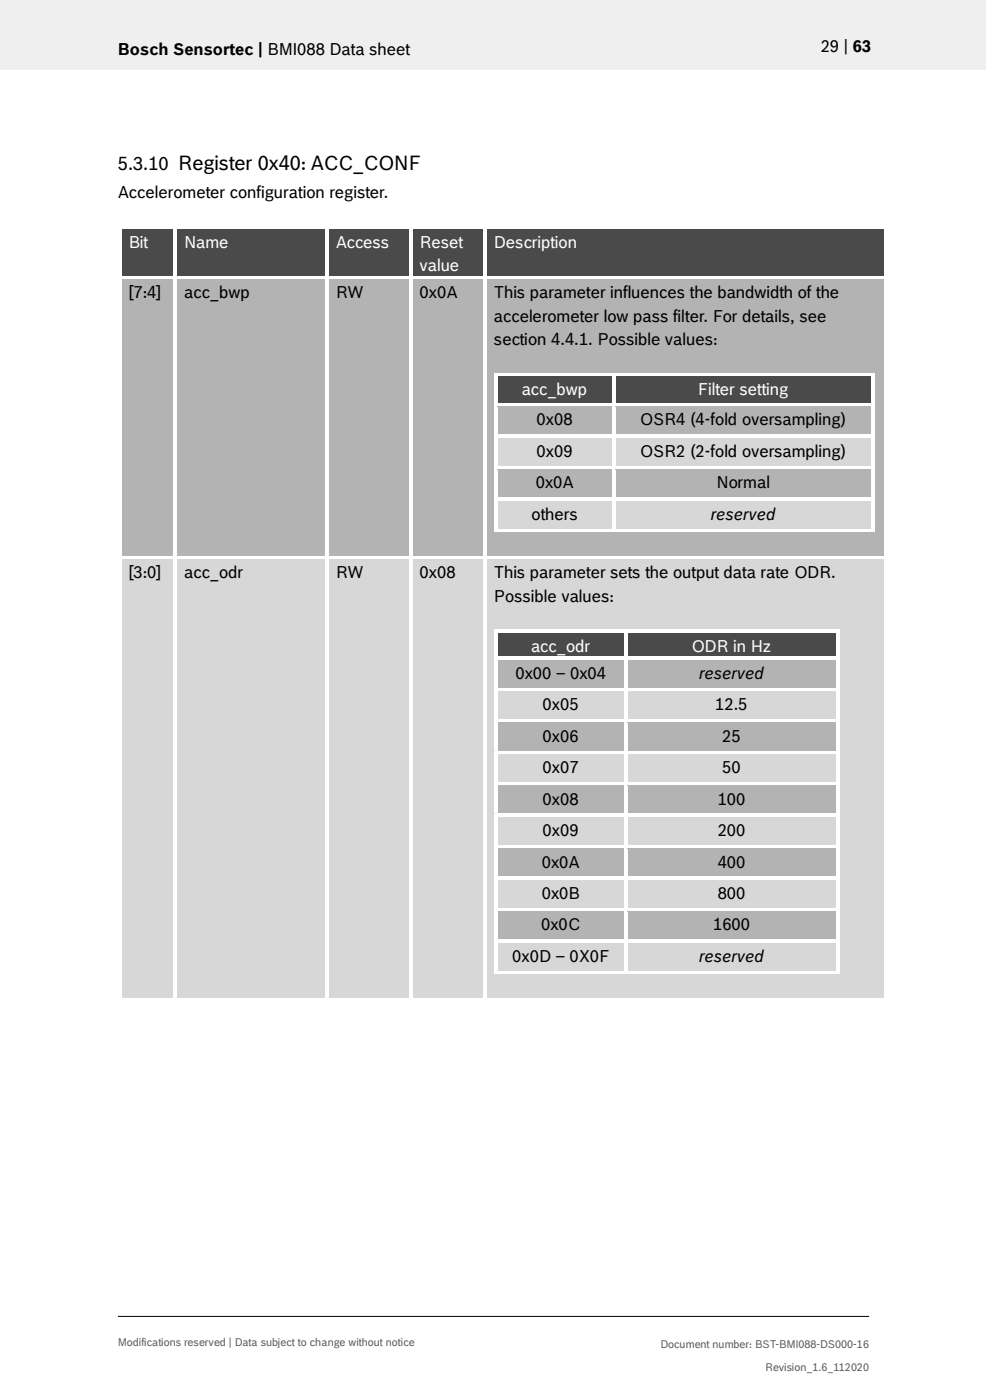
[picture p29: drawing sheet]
<svg xmlns="http://www.w3.org/2000/svg" width="210mm" height="297mm" viewBox="0 0 210 297" stroke-linecap="round" stroke-linejoin="round" font-family="sans-serif">
<defs><g id="words">
<text font-size="3.9" x="25" y="36">5.3.10 Register 0x40: ACC_CONF</text>
<g font-size="3.5">
<text x="25" y="11.6">Bosch Sensortec | BMI088 Data sheet</text>
<text x="174.1" y="11">29 | 63</text>
<text x="25" y="42">Accelerometer configuration register.</text>
<text x="27.3" y="63.3">[7:4]</text>
<text x="39.1" y="63.3">acc_bwp</text>
<text x="71.2" y="63.3">RW</text>
<text x="89" y="63.3">0x0A</text>
<text x="104.8" y="63.3">This parameter influences the bandwidth of the</text>
<text x="104.8" y="68.2">accelerometer low pass filter. For details, see</text>
<text x="104.8" y="73.2">section 4.4.1. Possible values:</text>
<text x="113.8" y="90.3">0x08</text>
<text x="135.8" y="90.3">OSR4 (4-fold oversampling)</text>
<text x="113.8" y="96.9">0x09</text>
<text x="135.8" y="96.9">OSR2 (2-fold oversampling)</text>
<text x="113.6" y="103.6">0x0A</text>
<text x="152" y="103.6">Normal</text>
<text x="112.8" y="110.3">others</text>
<text x="150.8" y="110.3">reserved</text>
<text x="27.3" y="122.7">[3:0]</text>
<text x="39.1" y="122.7">acc_odr</text>
<text x="71.2" y="122.7">RW</text>
<text x="89" y="122.7">0x08</text>
<text x="104.8" y="122.7">This parameter sets the output data rate ODR.</text>
<text x="104.8" y="127.6">Possible values:</text>
<text x="109.3" y="144">0x00 – 0x04</text>
<text x="148.3" y="144">reserved</text>
<text x="115.1" y="150.7">0x05</text>
<text x="151.7" y="150.7">12.5</text>
<text x="115.1" y="157.4">0x06</text>
<text x="153.2" y="157.4">25</text>
<text x="115.1" y="164">0x07</text>
<text x="153.2" y="164">50</text>
<text x="115.1" y="170.7">0x08</text>
<text x="152.3" y="170.7">100</text>
<text x="115.1" y="177.4">0x09</text>
<text x="152.3" y="177.4">200</text>
<text x="114.9" y="184">0x0A</text>
<text x="152.3" y="184">400</text>
<text x="114.9" y="190.7">0x0B</text>
<text x="152.3" y="190.7">800</text>
<text x="114.8" y="197.4">0x0C</text>
<text x="151.3" y="197.4">1600</text>
<text x="108.6" y="204">0x0D – 0X0F</text>
<text x="148.3" y="204">reserved</text>
</g>
<g font-size="3.5" fill="#fff">
<text x="27.3" y="52.6">Bit</text>
<text x="39.1" y="52.6">Name</text>
<text x="71.2" y="52.6">Access</text>
<text x="89" y="52.6">Reset</text>
<text x="104.8" y="52.6">Description</text>
<text x="89" y="57.6">value</text>
<text x="110.7" y="83.9">acc_bwp</text>
<text x="148.1" y="83.9">Filter setting</text>
<text x="112.7" y="138.3">acc_odr</text>
<text x="146.8" y="138.3">ODR in Hz</text>
</g>
<g font-size="2.3" fill="#535f6b">
<text x="25" y="285.6">Modifications reserved | Data subject to change without notice</text>
<text x="140.1" y="286">Document number: BST-BMI088-DS000-16</text>
<text x="162.3" y="290.9">Revision_1.6_112020</text>
</g>
</g></defs>
<path d="M-.1 0h209.2v14.8h-209.2z" fill-rule="evenodd" fill="#efeff0"/>
<path d="M25 279.3h159.4" fill="none" stroke="#000" stroke-width=".21"/>
<g fill="#424c58">
<path d="M25.8 48.7h11v9.9h-11z" fill-rule="evenodd"/>
<path d="M27.3 48.7h8v4.9h-8z" fill-rule="evenodd"/>
<path d="M37.6 48.7h31.3v9.9h-31.3z" fill-rule="evenodd"/>
<path d="M39.1 48.7h28.3v4.9h-28.3z" fill-rule="evenodd"/>
<path d="M69.7 48.7h17v9.9h-17z" fill-rule="evenodd"/>
<path d="M71.2 48.7h14v4.9h-14z" fill-rule="evenodd"/>
<path d="M87.5 48.7h15v9.9h-15z" fill-rule="evenodd"/>
<path d="M89 48.7h12v4.9h-12z" fill-rule="evenodd"/>
<path d="M89 53.6h12v5h-12z" fill-rule="evenodd"/>
<path d="M103.3 48.7h84.2v9.9h-84.2z" fill-rule="evenodd"/>
<path d="M104.8 48.7h81.2v4.9h-81.2z" fill-rule="evenodd"/>
</g>
<g fill="#fff">
<path d="M25.1 47.9h.7v.8h-.7z" fill-rule="evenodd"/>
<path d="M25.1 47.9h.7v.7h-.7z" fill-rule="evenodd"/>
<path d="M25.8 47.9h11v.7h-11z" fill-rule="evenodd"/>
</g>
<path d="M25.8 48.7h11" fill="none" stroke="#424c58" stroke-width=".21"/>
<g fill="#fff">
<path d="M36.8 48.6l.8 .1z" fill-rule="evenodd"/>
<path d="M36.8 47.9h.8v.7h-.8z" fill-rule="evenodd"/>
<path d="M37.6 47.9h31.3v.7h-31.3z" fill-rule="evenodd"/>
</g>
<path d="M37.6 48.7h31.3" fill="none" stroke="#424c58" stroke-width=".21"/>
<g fill="#fff">
<path d="M68.9 48.6l.8 .1z" fill-rule="evenodd"/>
<path d="M68.9 47.9h.8v.7h-.8z" fill-rule="evenodd"/>
<path d="M69.7 47.9h17v.7h-17z" fill-rule="evenodd"/>
</g>
<path d="M69.7 48.7h17" fill="none" stroke="#424c58" stroke-width=".21"/>
<g fill="#fff">
<path d="M86.7 48.6l.8 .1z" fill-rule="evenodd"/>
<path d="M86.7 47.9h.8v.7h-.8z" fill-rule="evenodd"/>
<path d="M87.5 47.9h15v.7h-15z" fill-rule="evenodd"/>
</g>
<path d="M87.5 48.7h15" fill="none" stroke="#424c58" stroke-width=".21"/>
<g fill="#fff">
<path d="M102.5 48.6l.8 .1z" fill-rule="evenodd"/>
<path d="M102.5 47.9h.8v.7h-.8z" fill-rule="evenodd"/>
<path d="M103.3 47.9h84.2v.7h-84.2z" fill-rule="evenodd"/>
</g>
<path d="M103.3 48.7h84.2" fill="none" stroke="#424c58" stroke-width=".21"/>
<g fill="#fff">
<path d="M187.5 47.9h.8v.8h-.8z" fill-rule="evenodd"/>
<path d="M187.5 47.9h.8v.7h-.8z" fill-rule="evenodd"/>
<path d="M25.1 48.7h.7v9.9h-.7z" fill-rule="evenodd"/>
<path d="M36.8 48.7h.8v9.9h-.8z" fill-rule="evenodd"/>
<path d="M68.9 48.7h.8v9.9h-.8z" fill-rule="evenodd"/>
<path d="M86.7 48.7h.8v9.9h-.8z" fill-rule="evenodd"/>
<path d="M102.5 48.7h.8v9.9h-.8z" fill-rule="evenodd"/>
<path d="M187.5 48.7h.8v9.9h-.8z" fill-rule="evenodd"/>
</g>
<g fill="#b2b3b5">
<path d="M25.8 59.4h11v58.5h-11z" fill-rule="evenodd"/>
<path d="M27.3 59.4h8v4.9h-8z" fill-rule="evenodd"/>
<path d="M37.6 59.4h31.3v58.5h-31.3z" fill-rule="evenodd"/>
<path d="M39.1 59.4h28.3v4.9h-28.3z" fill-rule="evenodd"/>
<path d="M69.7 59.4h17v58.5h-17z" fill-rule="evenodd"/>
<path d="M71.2 59.4h14v4.9h-14z" fill-rule="evenodd"/>
<path d="M87.5 59.4h15v58.5h-15z" fill-rule="evenodd"/>
<path d="M89 59.4h12v4.9h-12z" fill-rule="evenodd"/>
<path d="M103.3 59.4h84.2v58.5h-84.2z" fill-rule="evenodd"/>
<path d="M104.8 59.4h81.2v4.9h-81.2z" fill-rule="evenodd"/>
<path d="M104.8 64.3h81.2v4.9h-81.2z" fill-rule="evenodd"/>
<path d="M104.8 69.2h81.2v5h-81.2z" fill-rule="evenodd"/>
<path d="M104.8 74.2h81.2v4.9h-81.2z" fill-rule="evenodd"/>
</g>
<path d="M104.8 79.1v6.4" fill="none" stroke="#b2b3b5" stroke-width=".21"/>
<g fill="#424c58">
<path d="M105.6 79.9h24.2v5.6h-24.2z" fill-rule="evenodd"/>
<path d="M107.1 79.9h21.2v4.9h-21.2z" fill-rule="evenodd"/>
<path d="M130.6 79.9h54.2v5.6h-54.2z" fill-rule="evenodd"/>
<path d="M132.1 79.9h51.2v4.9h-51.2z" fill-rule="evenodd"/>
</g>
<g fill="#fff">
<path d="M104.8 79.1h.8v.8h-.8z" fill-rule="evenodd"/>
<path d="M104.8 79.1h.8v.7h-.8z" fill-rule="evenodd"/>
<path d="M105.6 79.1h24.2v.7h-24.2z" fill-rule="evenodd"/>
</g>
<path d="M105.6 79.9h24.2" fill="none" stroke="#424c58" stroke-width=".21"/>
<g fill="#fff">
<path d="M129.8 79.8l.8 .1z" fill-rule="evenodd"/>
<path d="M129.8 79.1h.8v.7h-.8z" fill-rule="evenodd"/>
<path d="M130.6 79.1h54.2v.7h-54.2z" fill-rule="evenodd"/>
</g>
<path d="M130.6 79.9h54.2" fill="none" stroke="#424c58" stroke-width=".21"/>
<g fill="#fff">
<path d="M184.8 79.1h.8v.8h-.8z" fill-rule="evenodd"/>
<path d="M184.8 79.1h.8v.7h-.8z" fill-rule="evenodd"/>
<path d="M104.8 79.9h.8v5.6h-.8z" fill-rule="evenodd"/>
<path d="M129.8 79.9h.8v5.6h-.8z" fill-rule="evenodd"/>
<path d="M184.8 79.9h.8v5.6h-.8z" fill-rule="evenodd"/>
</g>
<path d="M104.8 85.5v6.7" fill="none" stroke="#b2b3b5" stroke-width=".21"/>
<g fill="#b2b3b5">
<path d="M105.6 86.3h24.2v5.9h-24.2z" fill-rule="evenodd"/>
<path d="M107.1 86.3h21.2v4.9h-21.2z" fill-rule="evenodd"/>
<path d="M130.6 86.3h54.2v5.9h-54.2z" fill-rule="evenodd"/>
<path d="M132.1 86.3h51.2v4.9h-51.2z" fill-rule="evenodd"/>
</g>
<g fill="#fff">
<path d="M104.8 85.5h.8v.8h-.8z" fill-rule="evenodd"/>
<path d="M105.6 85.5h24.2v.8h-24.2z" fill-rule="evenodd"/>
</g>
<path d="M105.6 86.3h24.2" fill="none" stroke="#b2b3b5" stroke-width=".21"/>
<g fill="#fff">
<path d="M129.8 85.5h.8v.8h-.8z" fill-rule="evenodd"/>
<path d="M130.6 85.5h54.2v.8h-54.2z" fill-rule="evenodd"/>
</g>
<path d="M130.6 86.3h54.2" fill="none" stroke="#b2b3b5" stroke-width=".21"/>
<g fill="#fff">
<path d="M184.8 85.5h.8v.8h-.8z" fill-rule="evenodd"/>
<path d="M104.8 86.3h.8v5.9h-.8z" fill-rule="evenodd"/>
<path d="M129.8 86.3h.8v5.9h-.8z" fill-rule="evenodd"/>
<path d="M184.8 86.3h.8v5.9h-.8z" fill-rule="evenodd"/>
</g>
<path d="M104.8 92.2v6.7" fill="none" stroke="#b2b3b5" stroke-width=".21"/>
<g fill="#d7d7da">
<path d="M105.6 93h24.2v5.9h-24.2z" fill-rule="evenodd"/>
<path d="M107.1 93h21.2v4.9h-21.2z" fill-rule="evenodd"/>
<path d="M130.6 93h54.2v5.9h-54.2z" fill-rule="evenodd"/>
<path d="M132.1 93h51.2v4.9h-51.2z" fill-rule="evenodd"/>
</g>
<g fill="#fff">
<path d="M104.8 92.2h.8v.8h-.8z" fill-rule="evenodd"/>
<path d="M105.6 92.2h24.2v.7h-24.2z" fill-rule="evenodd"/>
</g>
<path d="M105.6 92.9h24.2" fill="none" stroke="#d7d7da" stroke-width=".21"/>
<g fill="#fff">
<path d="M129.8 92.2h.8v.8h-.8z" fill-rule="evenodd"/>
<path d="M130.6 92.2h54.2v.7h-54.2z" fill-rule="evenodd"/>
</g>
<path d="M130.6 92.9h54.2" fill="none" stroke="#d7d7da" stroke-width=".21"/>
<g fill="#fff">
<path d="M184.8 92.2h.8v.8h-.8z" fill-rule="evenodd"/>
<path d="M104.8 93h.8v5.9h-.8z" fill-rule="evenodd"/>
<path d="M129.8 93h.8v5.9h-.8z" fill-rule="evenodd"/>
<path d="M184.8 93h.8v5.9h-.8z" fill-rule="evenodd"/>
</g>
<path d="M104.8 98.9v6.6" fill="none" stroke="#b2b3b5" stroke-width=".21"/>
<g fill="#b2b3b5">
<path d="M105.6 99.6h24.2v5.9h-24.2z" fill-rule="evenodd"/>
<path d="M107.1 99.6h21.2v5h-21.2z" fill-rule="evenodd"/>
<path d="M130.6 99.6h54.2v5.9h-54.2z" fill-rule="evenodd"/>
<path d="M132.1 99.6h51.2v5h-51.2z" fill-rule="evenodd"/>
</g>
<g fill="#fff">
<path d="M104.8 98.9h.8v.8h-.8z" fill-rule="evenodd"/>
<path d="M105.6 98.9h24.2v.7h-24.2z" fill-rule="evenodd"/>
</g>
<path d="M105.6 99.6h24.2" fill="none" stroke="#b2b3b5" stroke-width=".21"/>
<g fill="#fff">
<path d="M129.8 98.9h.8v.8h-.8z" fill-rule="evenodd"/>
<path d="M130.6 98.9h54.2v.7h-54.2z" fill-rule="evenodd"/>
</g>
<path d="M130.6 99.6h54.2" fill="none" stroke="#b2b3b5" stroke-width=".21"/>
<g fill="#fff">
<path d="M184.8 98.9h.8v.8h-.8z" fill-rule="evenodd"/>
<path d="M104.8 99.7h.8v5.8h-.8z" fill-rule="evenodd"/>
<path d="M129.8 99.7h.8v5.8h-.8z" fill-rule="evenodd"/>
<path d="M184.8 99.7h.8v5.8h-.8z" fill-rule="evenodd"/>
</g>
<path d="M104.8 105.5v7.5" fill="none" stroke="#b2b3b5" stroke-width=".21"/>
<g fill="#d7d7da">
<path d="M105.6 106.3h24.2v5.9h-24.2z" fill-rule="evenodd"/>
<path d="M107.1 106.3h21.2v4.9h-21.2z" fill-rule="evenodd"/>
<path d="M130.6 106.3h54.2v5.9h-54.2z" fill-rule="evenodd"/>
<path d="M132.1 106.3h51.2v4.9h-51.2z" fill-rule="evenodd"/>
</g>
<g fill="#fff">
<path d="M104.8 105.5h.8v.8h-.8z" fill-rule="evenodd"/>
<path d="M105.6 105.5h24.2v.8h-24.2z" fill-rule="evenodd"/>
</g>
<path d="M105.6 106.3h24.2" fill="none" stroke="#d7d7da" stroke-width=".21"/>
<g fill="#fff">
<path d="M129.8 105.5h.8v.8h-.8z" fill-rule="evenodd"/>
<path d="M130.6 105.5h54.2v.8h-54.2z" fill-rule="evenodd"/>
</g>
<path d="M130.6 106.3h54.2" fill="none" stroke="#d7d7da" stroke-width=".21"/>
<g fill="#fff">
<path d="M184.8 105.5h.8v.8h-.8z" fill-rule="evenodd"/>
<path d="M104.8 106.3h.8v5.9h-.8z" fill-rule="evenodd"/>
<path d="M104.8 112.2h.8v.8h-.8z" fill-rule="evenodd"/>
<path d="M104.8 112.2h.8v.8h-.8z" fill-rule="evenodd"/>
<path d="M105.6 112.2h24.2v.8h-24.2z" fill-rule="evenodd"/>
<path d="M129.8 106.3h.8v5.9h-.8z" fill-rule="evenodd"/>
<path d="M129.8 112.2h.8v.8h-.8z" fill-rule="evenodd"/>
<path d="M130.6 112.2h54.2v.8h-54.2z" fill-rule="evenodd"/>
<path d="M184.8 106.3h.8v5.9h-.8z" fill-rule="evenodd"/>
<path d="M184.8 112.2h.8v.8h-.8z" fill-rule="evenodd"/>
<path d="M184.8 112.2h.8v.8h-.8z" fill-rule="evenodd"/>
</g>
<path d="M104.8 113h81.2v4.9h-81.2z" fill-rule="evenodd" fill="#b2b3b5"/>
<g fill="#fff">
<path d="M25.1 58.6h.7v.8h-.7z" fill-rule="evenodd"/>
<path d="M25.8 58.6h11v.7h-11z" fill-rule="evenodd"/>
</g>
<path d="M25.8 59.3h11" fill="none" stroke="#b2b3b5" stroke-width=".21"/>
<g fill="#fff">
<path d="M36.8 58.6h.8v.8h-.8z" fill-rule="evenodd"/>
<path d="M37.6 58.6h31.3v.7h-31.3z" fill-rule="evenodd"/>
</g>
<path d="M37.6 59.3h31.3" fill="none" stroke="#b2b3b5" stroke-width=".21"/>
<g fill="#fff">
<path d="M68.9 58.6h.8v.8h-.8z" fill-rule="evenodd"/>
<path d="M69.7 58.6h17v.7h-17z" fill-rule="evenodd"/>
</g>
<path d="M69.7 59.3h17" fill="none" stroke="#b2b3b5" stroke-width=".21"/>
<g fill="#fff">
<path d="M86.7 58.6h.8v.8h-.8z" fill-rule="evenodd"/>
<path d="M87.5 58.6h15v.7h-15z" fill-rule="evenodd"/>
</g>
<path d="M87.5 59.3h15" fill="none" stroke="#b2b3b5" stroke-width=".21"/>
<g fill="#fff">
<path d="M102.5 58.6h.8v.8h-.8z" fill-rule="evenodd"/>
<path d="M103.3 58.6h84.2v.7h-84.2z" fill-rule="evenodd"/>
</g>
<path d="M103.3 59.3h84.2" fill="none" stroke="#b2b3b5" stroke-width=".21"/>
<g fill="#fff">
<path d="M187.5 58.6h.8v.8h-.8z" fill-rule="evenodd"/>
<path d="M25.1 59.4h.7v58.5h-.7z" fill-rule="evenodd"/>
<path d="M36.8 59.4h.8v58.5h-.8z" fill-rule="evenodd"/>
<path d="M68.9 59.4h.8v58.5h-.8z" fill-rule="evenodd"/>
<path d="M86.7 59.4h.8v58.5h-.8z" fill-rule="evenodd"/>
<path d="M102.5 59.4h.8v58.5h-.8z" fill-rule="evenodd"/>
<path d="M187.5 59.4h.8v58.5h-.8z" fill-rule="evenodd"/>
</g>
<g fill="#d7d7da">
<path d="M25.8 118.7h11v93h-11z" fill-rule="evenodd"/>
<path d="M27.3 118.7h8v4.9h-8z" fill-rule="evenodd"/>
<path d="M37.6 118.7h31.3v93h-31.3z" fill-rule="evenodd"/>
<path d="M39.1 118.7h28.3v4.9h-28.3z" fill-rule="evenodd"/>
<path d="M69.7 118.7h17v93h-17z" fill-rule="evenodd"/>
<path d="M71.2 118.7h14v4.9h-14z" fill-rule="evenodd"/>
<path d="M87.5 118.7h15v93h-15z" fill-rule="evenodd"/>
<path d="M89 118.7h12v4.9h-12z" fill-rule="evenodd"/>
<path d="M103.3 118.7h84.2v93h-84.2z" fill-rule="evenodd"/>
<path d="M104.8 118.7h81.2v4.9h-81.2z" fill-rule="evenodd"/>
<path d="M104.8 123.6h81.2v5h-81.2z" fill-rule="evenodd"/>
<path d="M104.8 128.6h81.2v4.9h-81.2z" fill-rule="evenodd"/>
</g>
<path d="M104.8 133.5v5.8" fill="none" stroke="#d7d7da" stroke-width=".21"/>
<g fill="#424c58">
<path d="M105.6 134.3h26.7v5h-26.7z" fill-rule="evenodd"/>
<path d="M107.1 134.3h23.7v5h-23.7z" fill-rule="evenodd"/>
<path d="M133.1 134.3h44.2v5h-44.2z" fill-rule="evenodd"/>
<path d="M134.6 134.3h41.2v5h-41.2z" fill-rule="evenodd"/>
</g>
<g fill="#fff">
<path d="M104.8 133.5h.8v.8h-.8z" fill-rule="evenodd"/>
<path d="M104.8 133.5h.8v.8h-.8z" fill-rule="evenodd"/>
<path d="M105.6 133.5h26.7v.8h-26.7z" fill-rule="evenodd"/>
</g>
<path d="M105.6 134.3h26.7" fill="none" stroke="#424c58" stroke-width=".21"/>
<g fill="#fff">
<path d="M132.3 134.3h.8z" fill-rule="evenodd"/>
<path d="M132.3 133.5h.8v.8h-.8z" fill-rule="evenodd"/>
<path d="M133.1 133.5h44.3v.8h-44.3z" fill-rule="evenodd"/>
</g>
<path d="M133.1 134.3h44.3" fill="none" stroke="#424c58" stroke-width=".21"/>
<g fill="#fff">
<path d="M177.4 133.5h.7v.8h-.7z" fill-rule="evenodd"/>
<path d="M177.4 133.5h.7v.8h-.7z" fill-rule="evenodd"/>
<path d="M104.8 134.3h.8v5h-.8z" fill-rule="evenodd"/>
<path d="M132.3 134.3h.8v5h-.8z" fill-rule="evenodd"/>
<path d="M177.4 134.3h.7v5h-.7z" fill-rule="evenodd"/>
</g>
<path d="M104.8 139.3v6.6" fill="none" stroke="#d7d7da" stroke-width=".21"/>
<g fill="#b2b3b5">
<path d="M105.6 140.1h26.7v5.8h-26.7z" fill-rule="evenodd"/>
<path d="M107.1 140.1h23.7v4.9h-23.7z" fill-rule="evenodd"/>
<path d="M133.1 140.1h44.2v5.8h-44.2z" fill-rule="evenodd"/>
<path d="M134.6 140.1h41.2v4.9h-41.2z" fill-rule="evenodd"/>
</g>
<g fill="#fff">
<path d="M104.8 139.3h.8v.8h-.8z" fill-rule="evenodd"/>
<path d="M105.6 139.3h26.7v.7h-26.7z" fill-rule="evenodd"/>
</g>
<path d="M105.6 140h26.7" fill="none" stroke="#b2b3b5" stroke-width=".21"/>
<g fill="#fff">
<path d="M132.3 139.3h.8v.8h-.8z" fill-rule="evenodd"/>
<path d="M133.1 139.3h44.3v.7h-44.3z" fill-rule="evenodd"/>
</g>
<path d="M133.1 140h44.3" fill="none" stroke="#b2b3b5" stroke-width=".21"/>
<g fill="#fff">
<path d="M177.4 139.3h.7v.8h-.7z" fill-rule="evenodd"/>
<path d="M104.8 140.1h.8v5.8h-.8z" fill-rule="evenodd"/>
<path d="M132.3 140.1h.8v5.8h-.8z" fill-rule="evenodd"/>
<path d="M177.4 140.1h.7v5.8h-.7z" fill-rule="evenodd"/>
</g>
<path d="M104.8 145.9v6.7" fill="none" stroke="#d7d7da" stroke-width=".21"/>
<g fill="#d7d7da">
<path d="M105.6 146.7h26.7v5.9h-26.7z" fill-rule="evenodd"/>
<path d="M107.1 146.7h23.7v5h-23.7z" fill-rule="evenodd"/>
<path d="M133.1 146.7h44.2v5.9h-44.2z" fill-rule="evenodd"/>
<path d="M134.6 146.7h41.2v5h-41.2z" fill-rule="evenodd"/>
</g>
<g fill="#fff">
<path d="M104.8 145.9h.8v.8h-.8z" fill-rule="evenodd"/>
<path d="M105.6 145.9h26.7v.8h-26.7z" fill-rule="evenodd"/>
</g>
<path d="M105.6 146.7h26.7" fill="none" stroke="#d7d7da" stroke-width=".21"/>
<g fill="#fff">
<path d="M132.3 145.9h.8v.8h-.8z" fill-rule="evenodd"/>
<path d="M133.1 145.9h44.3v.8h-44.3z" fill-rule="evenodd"/>
</g>
<path d="M133.1 146.7h44.3" fill="none" stroke="#d7d7da" stroke-width=".21"/>
<g fill="#fff">
<path d="M177.4 145.9h.7v.8h-.7z" fill-rule="evenodd"/>
<path d="M104.8 146.7h.8v5.9h-.8z" fill-rule="evenodd"/>
<path d="M132.3 146.7h.8v5.9h-.8z" fill-rule="evenodd"/>
<path d="M177.4 146.7h.7v5.9h-.7z" fill-rule="evenodd"/>
</g>
<path d="M104.8 152.6v6.7" fill="none" stroke="#d7d7da" stroke-width=".21"/>
<g fill="#b2b3b5">
<path d="M105.6 153.4h26.7v5.9h-26.7z" fill-rule="evenodd"/>
<path d="M107.1 153.4h23.7v4.9h-23.7z" fill-rule="evenodd"/>
<path d="M133.1 153.4h44.2v5.9h-44.2z" fill-rule="evenodd"/>
<path d="M134.6 153.4h41.2v4.9h-41.2z" fill-rule="evenodd"/>
</g>
<g fill="#fff">
<path d="M104.8 152.6h.8v.8h-.8z" fill-rule="evenodd"/>
<path d="M105.6 152.6h26.7v.7h-26.7z" fill-rule="evenodd"/>
</g>
<path d="M105.6 153.4h26.7" fill="none" stroke="#b2b3b5" stroke-width=".21"/>
<g fill="#fff">
<path d="M132.3 152.6h.8v.8h-.8z" fill-rule="evenodd"/>
<path d="M133.1 152.6h44.3v.7h-44.3z" fill-rule="evenodd"/>
</g>
<path d="M133.1 153.4h44.3" fill="none" stroke="#b2b3b5" stroke-width=".21"/>
<g fill="#fff">
<path d="M177.4 152.6h.7v.8h-.7z" fill-rule="evenodd"/>
<path d="M104.8 153.4h.8v5.9h-.8z" fill-rule="evenodd"/>
<path d="M132.3 153.4h.8v5.9h-.8z" fill-rule="evenodd"/>
<path d="M177.4 153.4h.7v5.9h-.7z" fill-rule="evenodd"/>
</g>
<path d="M104.8 159.3v6.6" fill="none" stroke="#d7d7da" stroke-width=".21"/>
<g fill="#d7d7da">
<path d="M105.6 160h26.7v5.9h-26.7z" fill-rule="evenodd"/>
<path d="M107.1 160h23.7v5h-23.7z" fill-rule="evenodd"/>
<path d="M133.1 160h44.2v5.9h-44.2z" fill-rule="evenodd"/>
<path d="M134.6 160h41.2v5h-41.2z" fill-rule="evenodd"/>
</g>
<g fill="#fff">
<path d="M104.8 159.3h.8v.8h-.8z" fill-rule="evenodd"/>
<path d="M105.6 159.3h26.7v.7h-26.7z" fill-rule="evenodd"/>
</g>
<path d="M105.6 160.1h26.7" fill="none" stroke="#d7d7da" stroke-width=".21"/>
<g fill="#fff">
<path d="M132.3 159.3h.8v.8h-.8z" fill-rule="evenodd"/>
<path d="M133.1 159.3h44.3v.7h-44.3z" fill-rule="evenodd"/>
</g>
<path d="M133.1 160.1h44.3" fill="none" stroke="#d7d7da" stroke-width=".21"/>
<g fill="#fff">
<path d="M177.4 159.3h.7v.8h-.7z" fill-rule="evenodd"/>
<path d="M104.8 160.1h.8v5.8h-.8z" fill-rule="evenodd"/>
<path d="M132.3 160.1h.8v5.8h-.8z" fill-rule="evenodd"/>
<path d="M177.4 160.1h.7v5.8h-.7z" fill-rule="evenodd"/>
</g>
<path d="M104.8 165.9v6.7" fill="none" stroke="#d7d7da" stroke-width=".21"/>
<g fill="#b2b3b5">
<path d="M105.6 166.7h26.7v5.9h-26.7z" fill-rule="evenodd"/>
<path d="M107.1 166.7h23.7v5h-23.7z" fill-rule="evenodd"/>
<path d="M133.1 166.7h44.2v5.9h-44.2z" fill-rule="evenodd"/>
<path d="M134.6 166.7h41.2v5h-41.2z" fill-rule="evenodd"/>
</g>
<g fill="#fff">
<path d="M104.8 165.9h.8v.8h-.8z" fill-rule="evenodd"/>
<path d="M105.6 165.9h26.7v.8h-26.7z" fill-rule="evenodd"/>
</g>
<path d="M105.6 166.7h26.7" fill="none" stroke="#b2b3b5" stroke-width=".21"/>
<g fill="#fff">
<path d="M132.3 165.9h.8v.8h-.8z" fill-rule="evenodd"/>
<path d="M133.1 165.9h44.3v.8h-44.3z" fill-rule="evenodd"/>
</g>
<path d="M133.1 166.7h44.3" fill="none" stroke="#b2b3b5" stroke-width=".21"/>
<g fill="#fff">
<path d="M177.4 165.9h.7v.8h-.7z" fill-rule="evenodd"/>
<path d="M104.8 166.7h.8v5.9h-.8z" fill-rule="evenodd"/>
<path d="M132.3 166.7h.8v5.9h-.8z" fill-rule="evenodd"/>
<path d="M177.4 166.7h.7v5.9h-.7z" fill-rule="evenodd"/>
</g>
<path d="M104.8 172.6v6.7" fill="none" stroke="#d7d7da" stroke-width=".21"/>
<g fill="#d7d7da">
<path d="M105.6 173.4h26.7v5.9h-26.7z" fill-rule="evenodd"/>
<path d="M107.1 173.4h23.7v4.9h-23.7z" fill-rule="evenodd"/>
<path d="M133.1 173.4h44.2v5.9h-44.2z" fill-rule="evenodd"/>
<path d="M134.6 173.4h41.2v4.9h-41.2z" fill-rule="evenodd"/>
</g>
<g fill="#fff">
<path d="M104.8 172.6h.8v.8h-.8z" fill-rule="evenodd"/>
<path d="M105.6 172.6h26.7v.8h-26.7z" fill-rule="evenodd"/>
</g>
<path d="M105.6 173.4h26.7" fill="none" stroke="#d7d7da" stroke-width=".21"/>
<g fill="#fff">
<path d="M132.3 172.6h.8v.8h-.8z" fill-rule="evenodd"/>
<path d="M133.1 172.6h44.3v.8h-44.3z" fill-rule="evenodd"/>
</g>
<path d="M133.1 173.4h44.3" fill="none" stroke="#d7d7da" stroke-width=".21"/>
<g fill="#fff">
<path d="M177.4 172.6h.7v.8h-.7z" fill-rule="evenodd"/>
<path d="M104.8 173.4h.8v5.9h-.8z" fill-rule="evenodd"/>
<path d="M132.3 173.4h.8v5.9h-.8z" fill-rule="evenodd"/>
<path d="M177.4 173.4h.7v5.9h-.7z" fill-rule="evenodd"/>
</g>
<path d="M104.8 179.3v6.7" fill="none" stroke="#d7d7da" stroke-width=".21"/>
<g fill="#b2b3b5">
<path d="M105.6 180.1h26.7v5.9h-26.7z" fill-rule="evenodd"/>
<path d="M107.1 180.1h23.7v4.9h-23.7z" fill-rule="evenodd"/>
<path d="M133.1 180.1h44.2v5.9h-44.2z" fill-rule="evenodd"/>
<path d="M134.6 180.1h41.2v4.9h-41.2z" fill-rule="evenodd"/>
</g>
<g fill="#fff">
<path d="M104.8 179.3h.8v.8h-.8z" fill-rule="evenodd"/>
<path d="M105.6 179.3h26.7v.7h-26.7z" fill-rule="evenodd"/>
</g>
<path d="M105.6 180h26.7" fill="none" stroke="#b2b3b5" stroke-width=".21"/>
<g fill="#fff">
<path d="M132.3 179.3h.8v.8h-.8z" fill-rule="evenodd"/>
<path d="M133.1 179.3h44.3v.7h-44.3z" fill-rule="evenodd"/>
</g>
<path d="M133.1 180h44.3" fill="none" stroke="#b2b3b5" stroke-width=".21"/>
<g fill="#fff">
<path d="M177.4 179.3h.7v.8h-.7z" fill-rule="evenodd"/>
<path d="M104.8 180.1h.8v5.9h-.8z" fill-rule="evenodd"/>
<path d="M132.3 180.1h.8v5.9h-.8z" fill-rule="evenodd"/>
<path d="M177.4 180.1h.7v5.9h-.7z" fill-rule="evenodd"/>
</g>
<path d="M104.8 186v6.6" fill="none" stroke="#d7d7da" stroke-width=".21"/>
<g fill="#d7d7da">
<path d="M105.6 186.7h26.7v5.9h-26.7z" fill-rule="evenodd"/>
<path d="M107.1 186.7h23.7v5h-23.7z" fill-rule="evenodd"/>
<path d="M133.1 186.7h44.2v5.9h-44.2z" fill-rule="evenodd"/>
<path d="M134.6 186.7h41.2v5h-41.2z" fill-rule="evenodd"/>
</g>
<g fill="#fff">
<path d="M104.8 186h.8v.8h-.8z" fill-rule="evenodd"/>
<path d="M105.6 186h26.7v.7h-26.7z" fill-rule="evenodd"/>
</g>
<path d="M105.6 186.7h26.7" fill="none" stroke="#d7d7da" stroke-width=".21"/>
<g fill="#fff">
<path d="M132.3 186h.8v.8h-.8z" fill-rule="evenodd"/>
<path d="M133.1 186h44.3v.7h-44.3z" fill-rule="evenodd"/>
</g>
<path d="M133.1 186.7h44.3" fill="none" stroke="#d7d7da" stroke-width=".21"/>
<g fill="#fff">
<path d="M177.4 186h.7v.8h-.7z" fill-rule="evenodd"/>
<path d="M104.8 186.8h.8v5.8h-.8z" fill-rule="evenodd"/>
<path d="M132.3 186.8h.8v5.8h-.8z" fill-rule="evenodd"/>
<path d="M177.4 186.8h.7v5.8h-.7z" fill-rule="evenodd"/>
</g>
<path d="M104.8 192.6v6.7" fill="none" stroke="#d7d7da" stroke-width=".21"/>
<g fill="#b2b3b5">
<path d="M105.6 193.4h26.7v5.9h-26.7z" fill-rule="evenodd"/>
<path d="M107.1 193.4h23.7v5h-23.7z" fill-rule="evenodd"/>
<path d="M133.1 193.4h44.2v5.9h-44.2z" fill-rule="evenodd"/>
<path d="M134.6 193.4h41.2v5h-41.2z" fill-rule="evenodd"/>
</g>
<g fill="#fff">
<path d="M104.8 192.6h.8v.8h-.8z" fill-rule="evenodd"/>
<path d="M105.6 192.6h26.7v.8h-26.7z" fill-rule="evenodd"/>
</g>
<path d="M105.6 193.4h26.7" fill="none" stroke="#b2b3b5" stroke-width=".21"/>
<g fill="#fff">
<path d="M132.3 192.6h.8v.8h-.8z" fill-rule="evenodd"/>
<path d="M133.1 192.6h44.3v.8h-44.3z" fill-rule="evenodd"/>
</g>
<path d="M133.1 193.4h44.3" fill="none" stroke="#b2b3b5" stroke-width=".21"/>
<g fill="#fff">
<path d="M177.4 192.6h.7v.8h-.7z" fill-rule="evenodd"/>
<path d="M104.8 193.4h.8v5.9h-.8z" fill-rule="evenodd"/>
<path d="M132.3 193.4h.8v5.9h-.8z" fill-rule="evenodd"/>
<path d="M177.4 193.4h.7v5.9h-.7z" fill-rule="evenodd"/>
</g>
<path d="M104.8 199.3v7.4" fill="none" stroke="#d7d7da" stroke-width=".21"/>
<g fill="#d7d7da">
<path d="M105.6 200h26.7v5.9h-26.7z" fill-rule="evenodd"/>
<path d="M107.1 200h23.7v5h-23.7z" fill-rule="evenodd"/>
<path d="M133.1 200h44.2v5.9h-44.2z" fill-rule="evenodd"/>
<path d="M134.6 200h41.2v5h-41.2z" fill-rule="evenodd"/>
</g>
<g fill="#fff">
<path d="M104.8 199.3h.8v.8h-.8z" fill-rule="evenodd"/>
<path d="M105.6 199.3h26.7v.7h-26.7z" fill-rule="evenodd"/>
</g>
<path d="M105.6 200.1h26.7" fill="none" stroke="#d7d7da" stroke-width=".21"/>
<g fill="#fff">
<path d="M132.3 199.3h.8v.8h-.8z" fill-rule="evenodd"/>
<path d="M133.1 199.3h44.3v.7h-44.3z" fill-rule="evenodd"/>
</g>
<path d="M133.1 200.1h44.3" fill="none" stroke="#d7d7da" stroke-width=".21"/>
<g fill="#fff">
<path d="M177.4 199.3h.7v.8h-.7z" fill-rule="evenodd"/>
<path d="M104.8 200.1h.8v5.9h-.8z" fill-rule="evenodd"/>
<path d="M104.8 206h.8v.7h-.8z" fill-rule="evenodd"/>
<path d="M104.8 206h.8v.7h-.8z" fill-rule="evenodd"/>
<path d="M105.6 206h26.7v.7h-26.7z" fill-rule="evenodd"/>
<path d="M132.3 200.1h.8v5.9h-.8z" fill-rule="evenodd"/>
<path d="M132.3 206h.8v.7h-.8z" fill-rule="evenodd"/>
<path d="M133.1 206h44.3v.7h-44.3z" fill-rule="evenodd"/>
<path d="M177.4 200.1h.7v5.9h-.7z" fill-rule="evenodd"/>
<path d="M177.4 206h.7v.7h-.7z" fill-rule="evenodd"/>
<path d="M177.4 206h.7v.7h-.7z" fill-rule="evenodd"/>
</g>
<path d="M104.8 206.7h81.2v5h-81.2z" fill-rule="evenodd" fill="#d7d7da"/>
<g fill="#fff">
<path d="M25.1 117.9h.7v.8h-.7z" fill-rule="evenodd"/>
<path d="M25.8 117.9h11v.8h-11z" fill-rule="evenodd"/>
</g>
<path d="M25.8 118.7h11" fill="none" stroke="#d7d7da" stroke-width=".21"/>
<g fill="#fff">
<path d="M36.8 117.9h.8v.8h-.8z" fill-rule="evenodd"/>
<path d="M37.6 117.9h31.3v.8h-31.3z" fill-rule="evenodd"/>
</g>
<path d="M37.6 118.7h31.3" fill="none" stroke="#d7d7da" stroke-width=".21"/>
<g fill="#fff">
<path d="M68.9 117.9h.8v.8h-.8z" fill-rule="evenodd"/>
<path d="M69.7 117.9h17v.8h-17z" fill-rule="evenodd"/>
</g>
<path d="M69.7 118.7h17" fill="none" stroke="#d7d7da" stroke-width=".21"/>
<g fill="#fff">
<path d="M86.7 117.9h.8v.8h-.8z" fill-rule="evenodd"/>
<path d="M87.5 117.9h15v.8h-15z" fill-rule="evenodd"/>
</g>
<path d="M87.5 118.7h15" fill="none" stroke="#d7d7da" stroke-width=".21"/>
<g fill="#fff">
<path d="M102.5 117.9h.8v.8h-.8z" fill-rule="evenodd"/>
<path d="M103.3 117.9h84.2v.8h-84.2z" fill-rule="evenodd"/>
</g>
<path d="M103.3 118.7h84.2" fill="none" stroke="#d7d7da" stroke-width=".21"/>
<g fill="#fff">
<path d="M187.5 117.9h.8v.8h-.8z" fill-rule="evenodd"/>
<path d="M25.1 118.7h.7v93h-.7z" fill-rule="evenodd"/>
<path d="M25.1 211.7h.7v.8h-.7z" fill-rule="evenodd"/>
<path d="M25.1 211.7h.7v.8h-.7z" fill-rule="evenodd"/>
<path d="M25.8 211.7h11v.8h-11z" fill-rule="evenodd"/>
<path d="M36.8 118.7h.8v93h-.8z" fill-rule="evenodd"/>
<path d="M36.8 211.7h.8v.8h-.8z" fill-rule="evenodd"/>
<path d="M37.6 211.7h31.3v.8h-31.3z" fill-rule="evenodd"/>
<path d="M68.9 118.7h.8v93h-.8z" fill-rule="evenodd"/>
<path d="M68.9 211.7h.8v.8h-.8z" fill-rule="evenodd"/>
<path d="M69.7 211.7h17v.8h-17z" fill-rule="evenodd"/>
<path d="M86.7 118.7h.8v93h-.8z" fill-rule="evenodd"/>
<path d="M86.7 211.7h.8v.8h-.8z" fill-rule="evenodd"/>
<path d="M87.5 211.7h15v.8h-15z" fill-rule="evenodd"/>
<path d="M102.5 118.7h.8v93h-.8z" fill-rule="evenodd"/>
<path d="M102.5 211.7h.8v.8h-.8z" fill-rule="evenodd"/>
<path d="M103.3 211.7h84.2v.8h-84.2z" fill-rule="evenodd"/>
<path d="M187.5 118.7h.8v93h-.8z" fill-rule="evenodd"/>
<path d="M187.5 211.7h.8v.8h-.8z" fill-rule="evenodd"/>
<path d="M187.5 211.7h.8v.8h-.8z" fill-rule="evenodd"/>
</g>
<use href="#words"/>
</svg>
